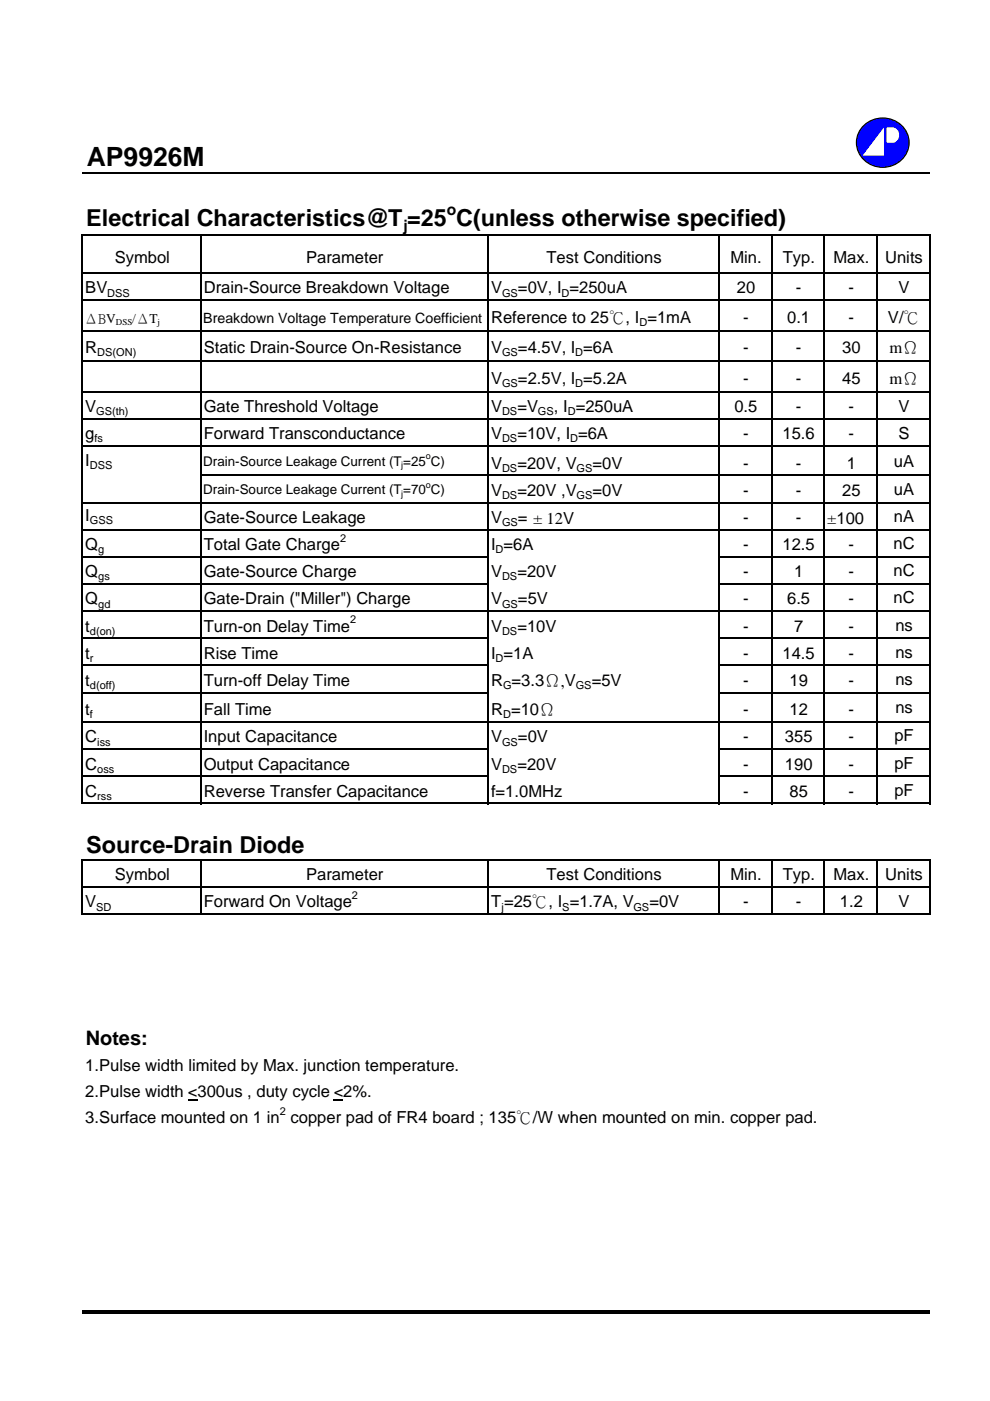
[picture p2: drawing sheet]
<svg xmlns="http://www.w3.org/2000/svg" width="210mm" height="297mm" viewBox="0 0 210 297" stroke-linecap="round" stroke-linejoin="round" font-family="sans-serif">
<defs><g id="words">
<text font-size="5.6" x="18.4" y="35.2">AP9926M</text>
<g font-size="5">
<text x="18.3" y="48">Electrical Characteristics@T =25 C(unless otherwise specified)</text>
<text x="18.3" y="180.9">Source-Drain Diode</text>
</g>
<text font-size="4.2" x="18.2" y="221.6">Notes:</text>
<g font-size="3.5">
<text x="24.3" y="55.8">Symbol</text>
<text x="64.9" y="55.8">Parameter</text>
<text x="115.9" y="55.8">Test Conditions</text>
<text x="154.9" y="55.8">Min.</text>
<text x="166" y="55.8">Typ.</text>
<text x="176.7" y="55.8">Max.</text>
<text x="187.7" y="55.8">Units</text>
<text x="18.1" y="62.2">BV</text>
<text x="43.2" y="62.2">Drain-Source Breakdown Voltage</text>
<text x="104.1" y="62.2">V</text>
<text x="109.8" y="62.2">=0V, I =250uA</text>
<text x="156.2" y="62.2">20</text>
<text x="168.8" y="62.2">-</text>
<text x="179.9" y="62.2">-</text>
<text x="190.5" y="62.2">V</text>
<text x="104.1" y="68.4">Reference to 25℃, I =1mA</text>
<text x="157.6" y="68.4">-</text>
<text x="166.9" y="68.4">0.1</text>
<text x="179.9" y="68.4">-</text>
<text x="188.3" y="68.4">V/℃</text>
<text x="18.1" y="74.9">R</text>
<text x="43.2" y="74.9">Static Drain-Source On-Resistance</text>
<text x="104.1" y="74.9">V</text>
<text x="109.8" y="74.9">=4.5V, I =6A</text>
<text x="157.6" y="74.9">-</text>
<text x="168.8" y="74.9">-</text>
<text x="178.6" y="74.9">30</text>
<text x="188.6" y="74.9">mΩ</text>
<text x="104.1" y="81.4">V</text>
<text x="109.8" y="81.4">=2.5V, I =5.2A</text>
<text x="157.6" y="81.4">-</text>
<text x="168.8" y="81.4">-</text>
<text x="178.6" y="81.4">45</text>
<text x="188.6" y="81.4">mΩ</text>
<text x="18.1" y="87.4">V</text>
<text x="43.2" y="87.4">Gate Threshold Voltage</text>
<text x="104.1" y="87.4">V</text>
<text x="109.7" y="87.4">=V</text>
<text x="117.4" y="87.4">, I =250uA</text>
<text x="155.7" y="87.4">0.5</text>
<text x="168.8" y="87.4">-</text>
<text x="179.9" y="87.4">-</text>
<text x="190.5" y="87.4">V</text>
<text x="18.1" y="93.1">g</text>
<text x="43.2" y="93.1">Forward Transconductance</text>
<text x="104.1" y="93.1">V</text>
<text x="109.7" y="93.1">=10V, I =6A</text>
<text x="157.6" y="93.1">-</text>
<text x="165.9" y="93.1">15.6</text>
<text x="179.9" y="93.1">-</text>
<text x="190.5" y="93.1">S</text>
<text x="18.1" y="98.7">I</text>
<text x="104.1" y="99.4">V</text>
<text x="109.7" y="99.4">=20V, V</text>
<text x="125.6" y="99.4">=0V</text>
<text x="157.6" y="99.4">-</text>
<text x="168.8" y="99.4">-</text>
<text x="179.5" y="99.4">1</text>
<text x="189.5" y="98.9">uA</text>
<text x="104.1" y="105.1">V</text>
<text x="109.7" y="105.1">=20V ,V</text>
<text x="125.6" y="105.1">=0V</text>
<text x="157.6" y="105.1">-</text>
<text x="168.8" y="105.1">-</text>
<text x="178.6" y="105.1">25</text>
<text x="189.5" y="104.9">uA</text>
<text x="18.1" y="110.4">I</text>
<text x="43.2" y="110.9">Gate-Source Leakage</text>
<text x="104.1" y="110.9">V</text>
<text x="109.8" y="110.9">= ± 12V</text>
<text x="157.6" y="110.9">-</text>
<text x="168.8" y="110.9">-</text>
<text x="175.4" y="111">±100</text>
<text x="189.5" y="110.7">nA</text>
<text x="18.1" y="116.6">Q</text>
<text x="43.2" y="116.6">Total Gate Charge</text>
<text x="104.1" y="116.6">I =6A</text>
<text x="157.6" y="116.6">-</text>
<text x="165.9" y="116.6">12.5</text>
<text x="179.9" y="116.6">-</text>
<text x="189.5" y="116.4">nC</text>
<text x="18.1" y="122.4">Q</text>
<text x="43.2" y="122.4">Gate-Source Charge</text>
<text x="104.1" y="122.4">V</text>
<text x="109.7" y="122.4">=20V</text>
<text x="157.6" y="122.4">-</text>
<text x="168.4" y="122.4">1</text>
<text x="179.9" y="122.4">-</text>
<text x="189.5" y="122.2">nC</text>
<text x="18.1" y="128.1">Q</text>
<text x="43.2" y="128.1">Gate-Drain (&quot;Miller&quot;) Charge</text>
<text x="104.1" y="128.1">V</text>
<text x="109.8" y="128.1">=5V</text>
<text x="157.6" y="128.1">-</text>
<text x="166.9" y="128.1">6.5</text>
<text x="179.9" y="128.1">-</text>
<text x="189.5" y="127.9">nC</text>
<text x="18.1" y="133.9">t</text>
<text x="43.2" y="133.9">Turn-on Delay Time</text>
<text x="104.1" y="133.9">V</text>
<text x="109.7" y="133.9">=10V</text>
<text x="157.6" y="133.9">-</text>
<text x="168.4" y="133.9">7</text>
<text x="179.9" y="133.9">-</text>
<text x="189.8" y="133.7">ns</text>
<text x="18.1" y="139.7">t</text>
<text x="43.2" y="139.7">Rise Time</text>
<text x="104.1" y="139.7">I =1A</text>
<text x="157.6" y="139.7">-</text>
<text x="165.9" y="139.7">14.5</text>
<text x="179.9" y="139.7">-</text>
<text x="189.8" y="139.4">ns</text>
<text x="18.1" y="145.4">t</text>
<text x="43.2" y="145.4">Turn-off Delay Time</text>
<text x="104.1" y="145.4">R =3.3Ω,V</text>
<text x="125.4" y="145.4">=5V</text>
<text x="157.6" y="145.4">-</text>
<text x="167.4" y="145.4">19</text>
<text x="179.9" y="145.4">-</text>
<text x="189.8" y="145.2">ns</text>
<text x="18.1" y="151.6">t</text>
<text x="43.2" y="151.6">Fall Time</text>
<text x="104.1" y="151.6">R =10Ω</text>
<text x="157.6" y="151.6">-</text>
<text x="167.4" y="151.6">12</text>
<text x="179.9" y="151.6">-</text>
<text x="189.8" y="151.2">ns</text>
<text x="18.1" y="157.4">C</text>
<text x="43.2" y="157.4">Input Capacitance</text>
<text x="104.1" y="157.4">V</text>
<text x="109.8" y="157.4">=0V</text>
<text x="157.6" y="157.4">-</text>
<text x="166.4" y="157.4">355</text>
<text x="179.9" y="157.4">-</text>
<text x="189.6" y="157.2">pF</text>
<text x="18.1" y="163.2">C</text>
<text x="43.2" y="163.2">Output Capacitance</text>
<text x="104.1" y="163.2">V</text>
<text x="109.7" y="163.2">=20V</text>
<text x="157.6" y="163.2">-</text>
<text x="166.4" y="163.2">190</text>
<text x="179.9" y="163.2">-</text>
<text x="189.6" y="162.9">pF</text>
<text x="18.1" y="168.9">C</text>
<text x="43.2" y="168.9">Reverse Transfer Capacitance</text>
<text x="104.1" y="168.9">f=1.0MHz</text>
<text x="157.6" y="168.9">-</text>
<text x="167.4" y="168.9">85</text>
<text x="179.9" y="168.9">-</text>
<text x="189.6" y="168.7">pF</text>
<text x="24.3" y="186.6">Symbol</text>
<text x="64.9" y="186.6">Parameter</text>
<text x="115.9" y="186.6">Test Conditions</text>
<text x="154.9" y="186.6">Min.</text>
<text x="166" y="186.6">Typ.</text>
<text x="176.7" y="186.6">Max.</text>
<text x="187.7" y="186.6">Units</text>
<text x="18.1" y="192.4">V</text>
<text x="43.2" y="192.4">Forward On Voltage</text>
<text x="104.1" y="192.4">T =25℃, I =1.7A, V</text>
<text x="137.7" y="192.4">=0V</text>
<text x="157.6" y="192.4">-</text>
<text x="168.8" y="192.4">-</text>
<text x="178.1" y="192.4">1.2</text>
<text x="190.5" y="192.4">V</text>
<text x="18.1" y="227.1">1.Pulse width limited by Max. junction temperature.</text>
<text x="18.1" y="232.6">2.Pulse width &lt;300us , duty cycle &lt;2%.</text>
<text x="18.1" y="238.1">3.Surface mounted on 1 in copper pad of FR4 board ; 135℃/W when mounted on min. copper pad.</text>
</g>
<g font-size="3.3">
<text x="94.7" y="45.5">o</text>
<text x="85.4" y="48.9">j</text>
</g>
<text font-size="3" x="43.1" y="68.4">Breakdown Voltage Temperature Coefficient</text>
<g font-size="2.8">
<text x="17.9" y="68.4">ΔBV</text>
<text x="28" y="68.4">/ΔT</text>
<text x="43.1" y="98.8">Drain-Source Leakage Current (T=25 C)</text>
<text x="43.1" y="104.8">Drain-Source Leakage Current (T=70 C)</text>
</g>
<g font-size="2.3">
<text x="22.7" y="62.9">DSS</text>
<text x="106.4" y="62.9">GS</text>
<text x="119.1" y="62.9">D</text>
<text x="135.6" y="69.1">D</text>
<text x="20.6" y="75.6">DS(ON)</text>
<text x="106.4" y="75.6">GS</text>
<text x="122" y="75.6">D</text>
<text x="106.4" y="82">GS</text>
<text x="122" y="82">D</text>
<text x="20.4" y="88.1">GS(th)</text>
<text x="106.4" y="88.1">DS</text>
<text x="114.1" y="88.1">GS</text>
<text x="120.4" y="88.1">D</text>
<text x="20" y="93.8">fs</text>
<text x="106.4" y="93.8">DS</text>
<text x="120.9" y="93.8">D</text>
<text x="19.1" y="99.4">DSS</text>
<text x="106.4" y="100">DS</text>
<text x="122.2" y="100">GS</text>
<text x="106.4" y="105.8">DS</text>
<text x="122.2" y="105.8">GS</text>
<text x="19.1" y="111.1">GSS</text>
<text x="106.4" y="111.5">GS</text>
<text x="20.8" y="117.3">g</text>
<text x="72.1" y="114.9">2</text>
<text x="105.1" y="117.3">D</text>
<text x="20.8" y="123.1">gs</text>
<text x="106.4" y="123.1">DS</text>
<text x="20.8" y="128.8">gd</text>
<text x="106.4" y="128.8">GS</text>
<text x="19.1" y="134.6">d(on)</text>
<text x="74.3" y="132.2">2</text>
<text x="106.4" y="134.6">DS</text>
<text x="19.1" y="140.3">r</text>
<text x="105.1" y="140.3">D</text>
<text x="19.1" y="146.1">d(off)</text>
<text x="106.7" y="146.1">G</text>
<text x="122.1" y="146.1">GS</text>
<text x="19.1" y="152.3">f</text>
<text x="106.7" y="152.3">D</text>
<text x="20.6" y="158.1">iss</text>
<text x="106.4" y="158.1">GS</text>
<text x="20.6" y="163.8">oss</text>
<text x="106.4" y="163.8">DS</text>
<text x="20.6" y="169.6">rss</text>
<text x="74.6" y="190.7">2</text>
<text x="20.4" y="193.1">SD</text>
<text x="106.3" y="193.1">j</text>
<text x="119.2" y="193.1">S</text>
<text x="134.3" y="193.1">GS</text>
<text x="59.3" y="236.4">2</text>
</g>
<g font-size="1.9">
<text x="24.6" y="69">DSS</text>
<text x="33.4" y="69">j</text>
<text x="85.1" y="99.3">j</text>
<text x="90.3" y="97.4">o</text>
<text x="85.1" y="105.3">j</text>
<text x="90.3" y="103.4">o</text>
</g>
</g></defs>
<path d="M39.9 233.1h2M70.8 233.1h2" fill="none" stroke="#000" stroke-width=".25"/>
<g fill="none" stroke="#000" stroke-width=".34">
<path d="M17.4 36.6h179.8M17.4 49.7v120.8M17.6 49.9h179.7M17.6 57.9h179.7M42.5 50v120.5M103.4 50v120.5M152.4 50v120.5M163.6 50v120.5M174.8 50v120.5M185.9 50v120.5M197.1 50v120.5M17.6 63.6h179.7"/>
<path d="M17.6 70.1h179.7M17.6 76.6h179.7M17.6 83.1h179.7M17.6 88.8h179.7M17.6 94.6h179.7M17.6 118.1h86M17.6 106.6h179.7M17.6 112.3h179.7M42.7 100.8h154.6M152.6 118.1h44.7M17.6 123.8h86M17.6 135.3h86"/>
<path d="M17.6 129.6h179.7M152.6 123.8h44.7M152.6 135.3h44.7M17.6 141.1h86M17.6 146.9h86M17.6 158.8h86M17.6 153.1h179.7M152.6 141.1h44.7M152.6 146.9h44.7M152.6 158.8h44.7M17.6 164.6h86M17.6 170.3h179.7"/>
<path d="M152.6 164.6h44.7M17.4 182.2v11.8M17.6 182.3h179.7M17.6 188.1h179.7M17.6 193.8h179.7M42.5 182.5v11.5M103.4 182.5v11.5M152.4 182.5v11.5M163.6 182.5v11.5M174.8 182.5v11.5M185.9 182.5v11.5M197.1 182.5v11.5"/>
</g>
<path d="M17.4 277.7h179.8v.7h-179.8z" fill="#000"/>
<path d="M183.2 26.5a5.7 5.7 0 0 1 6-1.1 5.7 5.7 0 0 1 3.6 4.8 5.6 5.6 0 0 1-5.6 5.3 5.6 5.6 0 0 1-5.6-5.3 5 5 0 0 1 1.6-3.7z" fill-rule="evenodd" fill="#00f" stroke="#000" stroke-width=".25"/>
<g fill="#fff">
<path d="M187.4 27v6h-4.5z"/>
<path d="M188 27h1.3a1.66 1.66 0 0 1 1.3 1.6 1.66 1.66 0 0 1-1.3 1.7h-1.3z" fill-rule="evenodd"/>
</g>
<use href="#words"/>
</svg>
